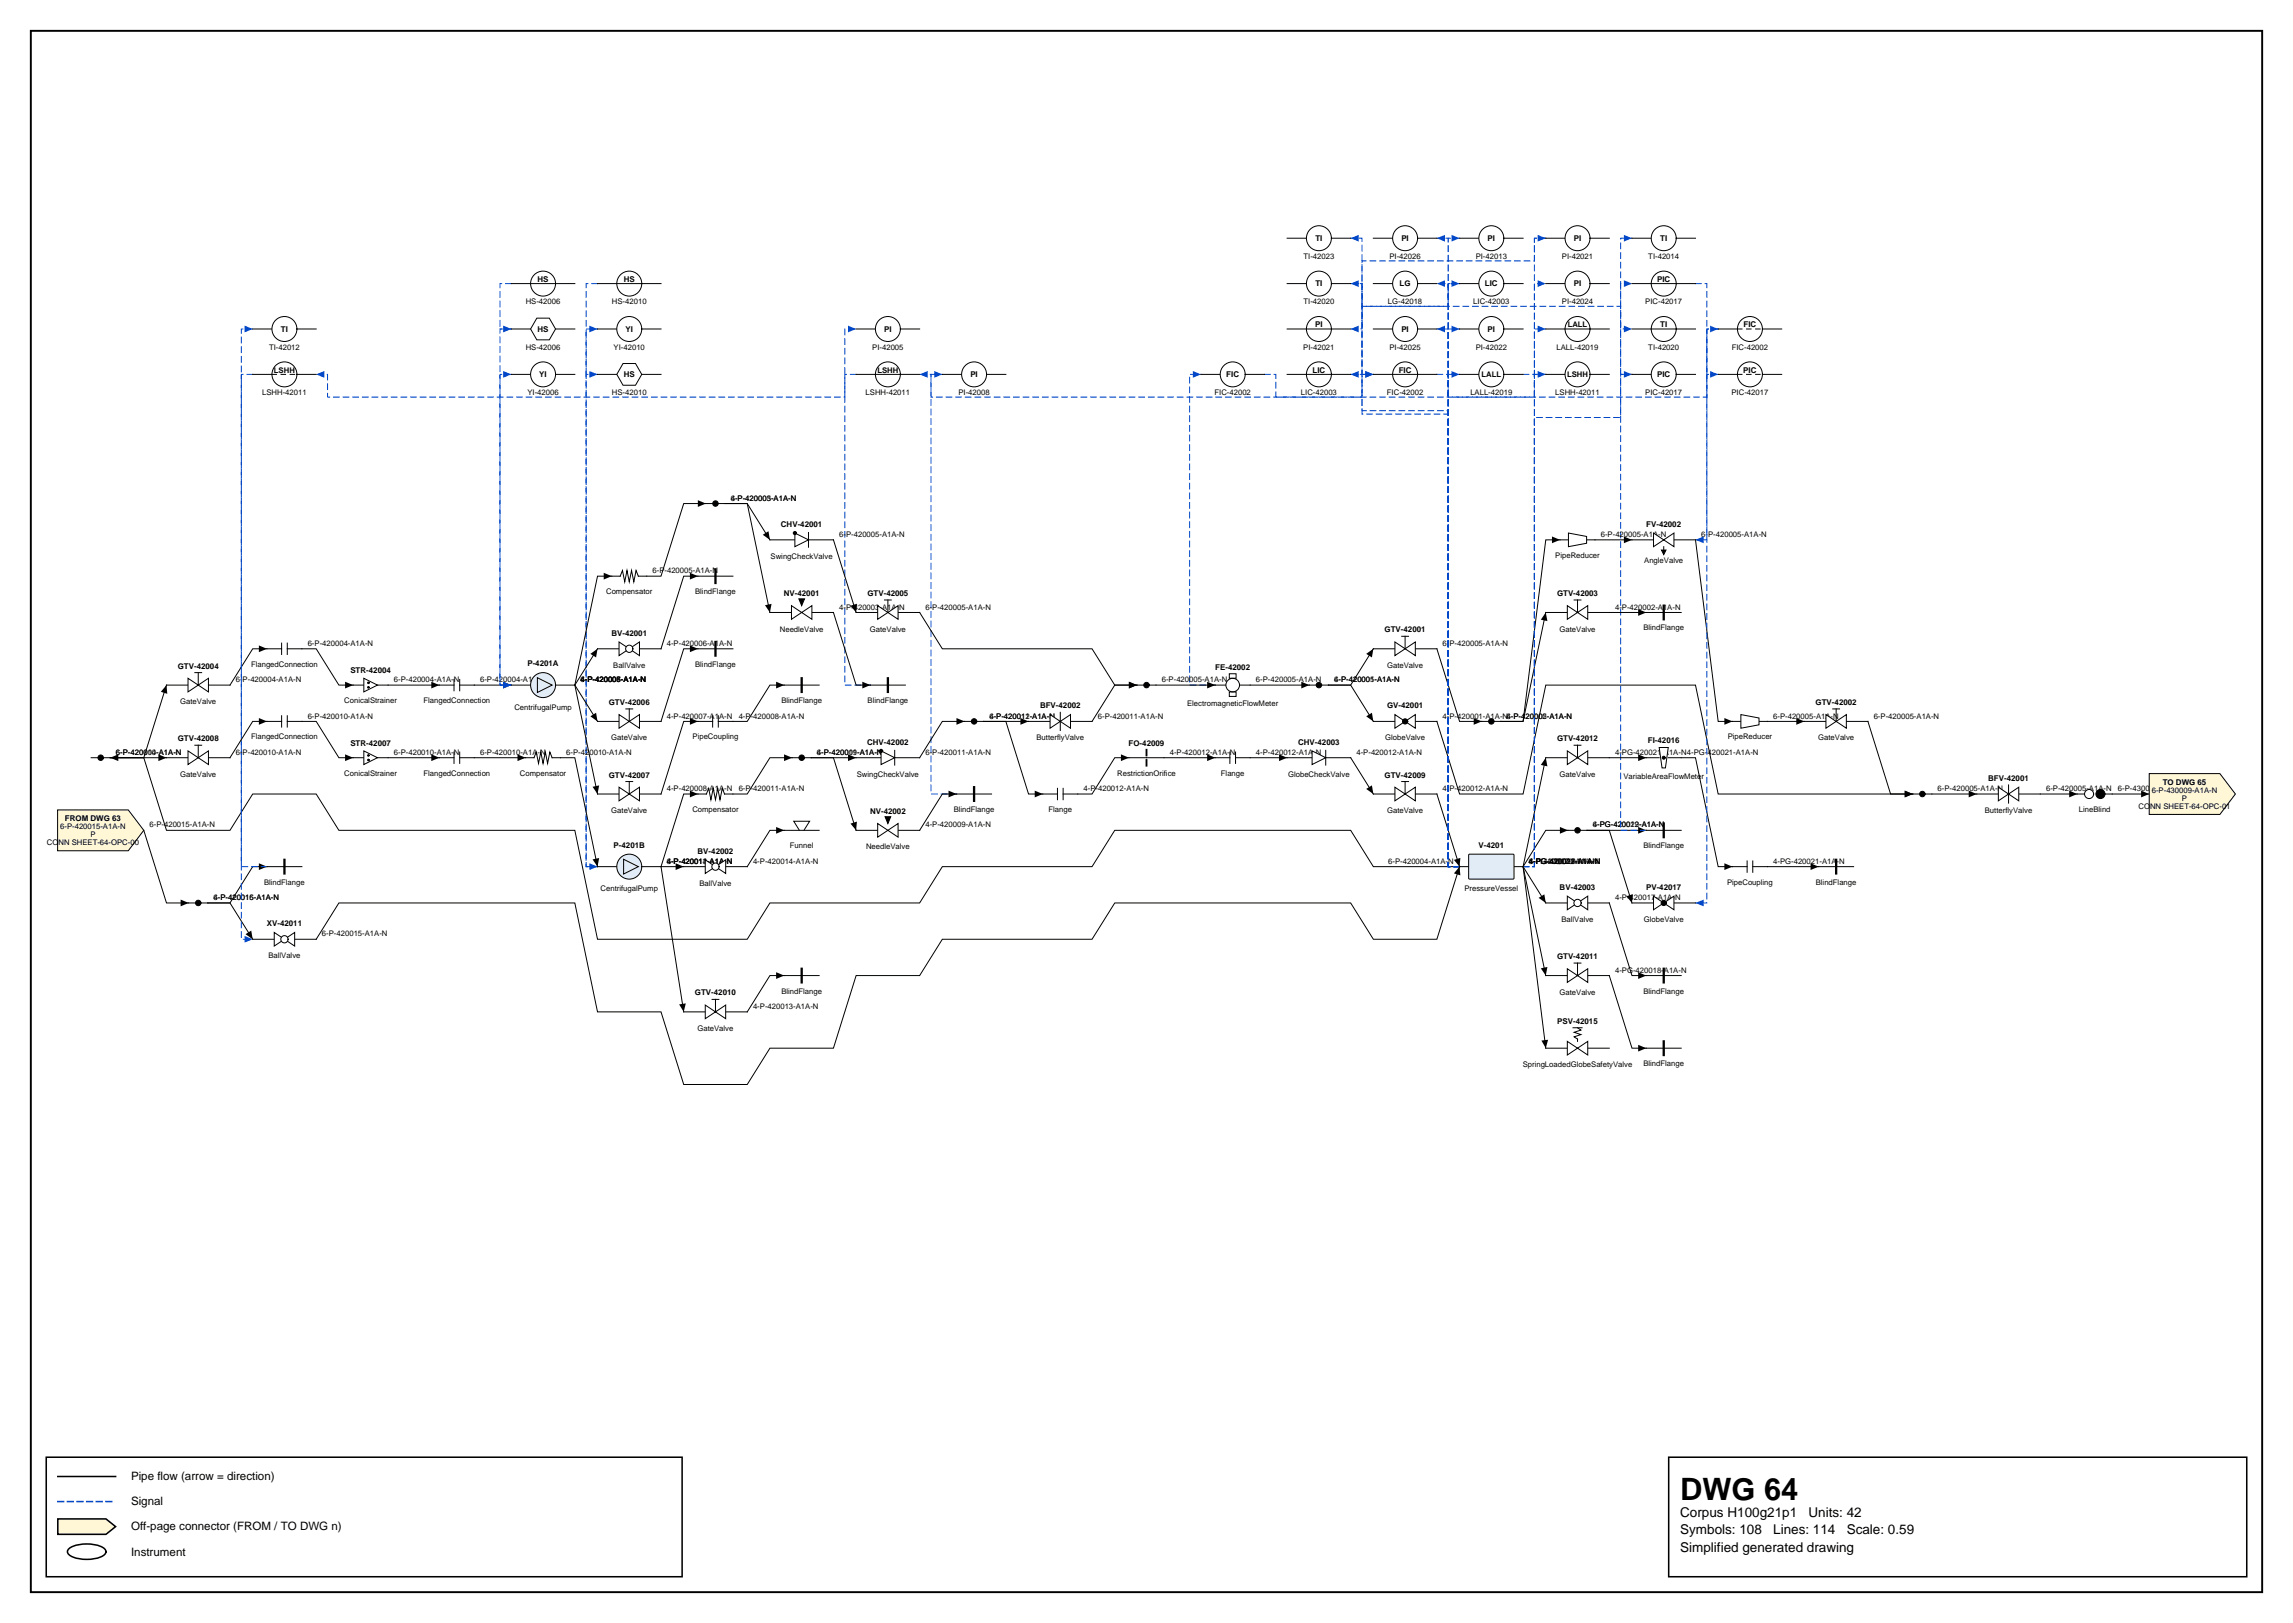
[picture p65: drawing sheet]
<svg xmlns="http://www.w3.org/2000/svg" width="420mm" height="297mm" viewBox="0 0 420 297" stroke-linecap="round" stroke-linejoin="round" font-family="sans-serif">
<defs><g id="words">
<text font-size="5.6" x="307.6" y="274.5">DWG 64</text>
<g font-size="2.5">
<text x="307.6" y="277.6">Corpus H100g21p1</text>
<text x="307.6" y="280.8">Symbols: 108</text>
<text x="324.6" y="280.8">Lines: 114</text>
<text x="331.1" y="277.6">Units: 42</text>
<text x="338.1" y="280.8">Scale: 0.59</text>
<text x="307.6" y="284">Simplified generated drawing</text>
</g>
<g font-size="2.1">
<text x="24" y="270.9">Pipe flow (arrow = direction)</text>
<text x="24" y="275.5">Signal</text>
<text x="24" y="280.1">Off-page connector (FROM / TO DWG n)</text>
<text x="24" y="284.7">Instrument</text>
</g>
<g font-size="1.5">
<text x="240.8" y="44.1">TI</text>
<text x="256.6" y="44.1">PI</text>
<text x="272.3" y="44.1">PI</text>
<text x="288.1" y="44.1">PI</text>
<text x="304" y="44.1">TI</text>
<text x="98.4" y="51.6">HS</text>
<text x="114.2" y="51.6">HS</text>
<text x="240.8" y="52.4">TI</text>
<text x="256.2" y="52.4">LG</text>
<text x="271.9" y="52.4">LIC</text>
<text x="288.1" y="52.4">PI</text>
<text x="303.4" y="51.6">PIC</text>
<text x="240.8" y="59.9">PI</text>
<text x="304" y="59.9">TI</text>
<text x="319.2" y="59.9">FIC</text>
<text x="51.4" y="60.7">TI</text>
<text x="98.4" y="60.7">HS</text>
<text x="114.5" y="60.7">YI</text>
<text x="161.9" y="60.7">PI</text>
<text x="256.6" y="60.7">PI</text>
<text x="272.3" y="60.7">PI</text>
<text x="98.7" y="69">YI</text>
<text x="114.2" y="69">HS</text>
<text x="177.7" y="69">PI</text>
<text x="224.5" y="69">FIC</text>
<text x="240.3" y="68.2">LIC</text>
<text x="256.1" y="68.2">FIC</text>
<text x="303.4" y="69">PIC</text>
<text x="319.2" y="68.2">PIC</text>
<text x="143" y="96.4">CHV-42001</text>
<text x="301.4" y="96.4">FV-42002</text>
<text x="143.5" y="109.1">NV-42001</text>
<text x="158.8" y="109.1">GTV-42005</text>
<text x="285.1" y="109.1">GTV-42003</text>
<text x="111.9" y="116.3">BV-42001</text>
<text x="253.5" y="115.7">GTV-42001</text>
<text x="32.5" y="122.4">GTV-42004</text>
<text x="64.1" y="123.2">STR-42004</text>
<text x="96.6" y="121.9">P-4201A</text>
<text x="222.5" y="122.6">FE-42002</text>
<text x="111.4" y="129">GTV-42006</text>
<text x="190.4" y="129.6">BFV-42002</text>
<text x="253.9" y="129.6">GV-42001</text>
<text x="332.4" y="129">GTV-42002</text>
<text x="32.5" y="135.7">GTV-42008</text>
<text x="64.1" y="136.5">STR-42007</text>
<text x="158.8" y="136.3">CHV-42002</text>
<text x="206.6" y="136.5">FO-42009</text>
<text x="237.7" y="136.3">CHV-42003</text>
<text x="285.1" y="135.7">GTV-42012</text>
<text x="301.7" y="136.1">FI-42016</text>
<text x="111.4" y="142.3">GTV-42007</text>
<text x="253.5" y="142.3">GTV-42009</text>
<text x="364" y="142.9">BFV-42001</text>
<text x="396" y="143.6">TO DWG 65</text>
<text x="159.3" y="148.9">NV-42002</text>
<text x="11.9" y="150.2">FROM DWG 63</text>
<text x="112.3" y="155.2">P-4201B</text>
<text x="270.7" y="155.2">V-4201</text>
<text x="127.7" y="156.2">BV-42002</text>
<text x="285.5" y="162.9">BV-42003</text>
<text x="301.4" y="162.9">PV-42017</text>
<text x="48.8" y="169.5">XV-42011</text>
<text x="285.1" y="175.5">GTV-42011</text>
<text x="127.2" y="182.2">GTV-42010</text>
<text x="285.1" y="187.4">PSV-42015</text>
</g>
<g font-size="1.4">
<text x="238.6" y="47.4">TI-42023</text>
<text x="254.4" y="47.4">PI-42026</text>
<text x="270.2" y="47.4">PI-42013</text>
<text x="286" y="47.4">PI-42021</text>
<text x="301.8" y="47.4">TI-42014</text>
<text x="96.2" y="55.7">HS-42006</text>
<text x="112" y="55.7">HS-42010</text>
<text x="238.6" y="55.7">TI-42020</text>
<text x="254.1" y="55.7">LG-42018</text>
<text x="269.7" y="55.7">LIC-42003</text>
<text x="286" y="55.7">PI-42024</text>
<text x="287" y="59.9">LALL</text>
<text x="301.2" y="55.7">PIC-42017</text>
<text x="49.3" y="64">TI-42012</text>
<text x="96.2" y="64">HS-42006</text>
<text x="112.3" y="64">YI-42010</text>
<text x="159.7" y="64">PI-42005</text>
<text x="238.6" y="64">PI-42021</text>
<text x="254.4" y="64">PI-42025</text>
<text x="270.2" y="64">PI-42022</text>
<text x="285" y="64">LALL-42019</text>
<text x="301.8" y="64">TI-42020</text>
<text x="317" y="64">FIC-42002</text>
<text x="50.2" y="68.2">LSHH</text>
<text x="160.6" y="68.2">LSHH</text>
<text x="271.2" y="69">LALL</text>
<text x="286.9" y="69">LSHH</text>
<text x="48" y="72.3">LSHH-42011</text>
<text x="96.6" y="72.3">YI-42006</text>
<text x="112" y="72.3">HS-42010</text>
<text x="158.5" y="72.3">LSHH-42011</text>
<text x="175.5" y="72.3">PI-42008</text>
<text x="222.4" y="72.3">FIC-42002</text>
<text x="238.2" y="72.3">LIC-42003</text>
<text x="253.9" y="72.3">FIC-42002</text>
<text x="269.2" y="72.3">LALL-42019</text>
<text x="284.7" y="72.3">LSHH-42011</text>
<text x="301.2" y="72.3">PIC-42017</text>
<text x="317" y="72.3">PIC-42017</text>
<text x="133.8" y="91.6">4-P-420003-A1A-N</text>
<text x="133.8" y="91.6">6-P-420005-A1A-N</text>
<text x="153.6" y="98.3">6-P-420005-A1A-N</text>
<text x="293.1" y="98.3">6-P-420005-A1A-N</text>
<text x="311.5" y="98.3">6-P-420005-A1A-N</text>
<text x="119.5" y="104.9">6-P-420005-A1A-N</text>
<text x="141.1" y="102.3">SwingCheckValve</text>
<text x="284.7" y="102.1">PipeReducer</text>
<text x="301" y="103.1">AngleValve</text>
<text x="111" y="108.7">Compensator</text>
<text x="127.3" y="108.7">BlindFlange</text>
<text x="153.6" y="111.6">4-P-420003-A1A-N</text>
<text x="169.4" y="111.6">6-P-420005-A1A-N</text>
<text x="295.7" y="111.6">4-P-420002-A1A-N</text>
<text x="56.3" y="118.2">6-P-420004-A1A-N</text>
<text x="122.1" y="118.2">4-P-420006-A1A-N</text>
<text x="142.8" y="115.6">NeedleValve</text>
<text x="159.3" y="115.6">GateValve</text>
<text x="264.1" y="118.2">6-P-420005-A1A-N</text>
<text x="285.5" y="115.6">GateValve</text>
<text x="300.9" y="115.4">BlindFlange</text>
<text x="43.2" y="124.9">6-P-420004-A1A-N</text>
<text x="46" y="122">FlangedConnection</text>
<text x="72.1" y="124.9">6-P-420004-A1A-N</text>
<text x="87.9" y="124.9">6-P-420004-A1A-N</text>
<text x="106.3" y="124.9">4-P-420006-A1A-N</text>
<text x="106.3" y="124.9">4-P-420007-A1A-N</text>
<text x="106.3" y="124.9">4-P-420008-A1A-N</text>
<text x="106.3" y="124.9">6-P-420005-A1A-N</text>
<text x="112.3" y="122.2">BallValve</text>
<text x="127.3" y="122">BlindFlange</text>
<text x="212.7" y="124.9">6-P-420005-A1A-N</text>
<text x="229.9" y="124.9">6-P-420005-A1A-N</text>
<text x="244.3" y="124.9">4-P-420001-A1A-N</text>
<text x="244.3" y="124.9">6-P-420005-A1A-N</text>
<text x="254" y="122.2">GateValve</text>
<text x="33" y="128.9">GateValve</text>
<text x="56.3" y="131.5">6-P-420010-A1A-N</text>
<text x="63" y="128.7">ConicalStrainer</text>
<text x="77.5" y="128.7">FlangedConnection</text>
<text x="94.2" y="129.9">CentrifugalPump</text>
<text x="122.1" y="131.5">4-P-420007-A1A-N</text>
<text x="135.2" y="131.5">4-P-420008-A1A-N</text>
<text x="143" y="128.7">BlindFlange</text>
<text x="158.8" y="128.7">BlindFlange</text>
<text x="181.1" y="131.5">4-P-420012-A1A-N</text>
<text x="181.1" y="131.5">6-P-420011-A1A-N</text>
<text x="201" y="131.5">6-P-420011-A1A-N</text>
<text x="217.3" y="129.3">ElectromagneticFlowMeter</text>
<text x="264.1" y="131.5">4-P-420001-A1A-N6-P-420005-A1A-N</text>
<text x="275.8" y="131.5">4-P-420002-A1A-N</text>
<text x="324.6" y="131.5">6-P-420005-A1A-N</text>
<text x="343" y="131.5">6-P-420005-A1A-N</text>
<text x="46" y="135.3">FlangedConnection</text>
<text x="111.9" y="135.5">GateValve</text>
<text x="126.8" y="135.3">PipeCoupling</text>
<text x="189.8" y="135.5">ButterflyValve</text>
<text x="253.6" y="135.5">GlobeValve</text>
<text x="316.3" y="135.3">PipeReducer</text>
<text x="332.9" y="135.5">GateValve</text>
<text x="21.2" y="138.1">6-P-420004-A1A-N</text>
<text x="21.2" y="138.1">6-P-420010-A1A-N</text>
<text x="33" y="142.2">GateValve</text>
<text x="43.2" y="138.1">6-P-420010-A1A-N</text>
<text x="63" y="142">ConicalStrainer</text>
<text x="72.1" y="138.1">6-P-420010-A1A-N</text>
<text x="77.5" y="142">FlangedConnection</text>
<text x="87.9" y="138.1">6-P-420010-A1A-N</text>
<text x="95.2" y="142">Compensator</text>
<text x="103.7" y="138.1">6-P-420010-A1A-N</text>
<text x="149.6" y="138.1">4-P-420009-A1A-N</text>
<text x="149.6" y="138.1">6-P-420011-A1A-N</text>
<text x="156.9" y="142.2">SwingCheckValve</text>
<text x="169.4" y="138.1">6-P-420011-A1A-N</text>
<text x="204.5" y="142">RestrictionOrifice</text>
<text x="214.2" y="138.1">4-P-420012-A1A-N</text>
<text x="223.5" y="142">Flange</text>
<text x="229.9" y="138.1">4-P-420012-A1A-N</text>
<text x="235.8" y="142.2">GlobeCheckValve</text>
<text x="248.3" y="138.1">4-P-420012-A1A-N</text>
<text x="285.5" y="142.2">GateValve</text>
<text x="295.7" y="138.1">4-PG-420021-A1A-N4-PG-420021-A1A-N</text>
<text x="297.2" y="142.6">VariableAreaFlowMeter</text>
<text x="111.9" y="148.8">GateValve</text>
<text x="122.1" y="144.8">4-P-420008-A1A-N</text>
<text x="126.8" y="148.6">Compensator</text>
<text x="135.2" y="144.8">6-P-420011-A1A-N</text>
<text x="174.6" y="148.6">BlindFlange</text>
<text x="192" y="148.6">Flange</text>
<text x="198.4" y="144.8">4-P-420012-A1A-N</text>
<text x="254" y="148.8">GateValve</text>
<text x="264.1" y="144.8">4-P-420012-A1A-N</text>
<text x="354.7" y="144.8">6-P-420005-A1A-N</text>
<text x="363.4" y="148.8">ButterflyValve</text>
<text x="374.6" y="144.8">6-P-420005-A1A-N</text>
<text x="380.6" y="148.6">LineBlind</text>
<text x="387.8" y="144.8">6-P-430009-A1A-N</text>
<text x="391.5" y="148.1">CONN SHEET-64-OPC-01</text>
<text x="394" y="145.1">6-P-430009-A1A-N</text>
<text x="399.5" y="146.6">P</text>
<text x="8.6" y="154.7">CONN SHEET-64-OPC-00</text>
<text x="11" y="151.7">6-P-420015-A1A-N</text>
<text x="16.5" y="153.2">P</text>
<text x="27.4" y="151.4">6-P-420015-A1A-N</text>
<text x="144.6" y="155.3">Funnel</text>
<text x="158.6" y="155.5">NeedleValve</text>
<text x="169.4" y="151.4">4-P-420009-A1A-N</text>
<text x="291.6" y="151.4">4-PG-420019-A1A-N</text>
<text x="291.6" y="151.4">6-PG-420022-A1A-N</text>
<text x="300.9" y="155.3">BlindFlange</text>
<text x="48.4" y="161.9">BlindFlange</text>
<text x="122.1" y="158.1">6-P-420011-A1A-N</text>
<text x="122.1" y="158.1">4-P-420014-A1A-N</text>
<text x="122.1" y="158.1">4-P-420013-A1A-N</text>
<text x="137.9" y="158.1">4-P-420014-A1A-N</text>
<text x="254.2" y="158.1">6-P-420004-A1A-N</text>
<text x="279.9" y="158.1">6-PG-420022-A1A-N</text>
<text x="279.9" y="158.1">4-PG-420021-A1A-N</text>
<text x="279.9" y="158.1">4-P-420017-A1A-N</text>
<text x="279.9" y="158.1">4-PG-420018-A1A-N</text>
<text x="279.9" y="158.1">4-FL-420020-A1A-N</text>
<text x="316.2" y="161.9">PipeCoupling</text>
<text x="324.6" y="158.1">4-PG-420021-A1A-N</text>
<text x="332.4" y="161.9">BlindFlange</text>
<text x="39.1" y="164.7">4-P-420016-A1A-N</text>
<text x="39.1" y="164.7">6-P-420015-A1A-N</text>
<text x="110" y="163.1">CentrifugalPump</text>
<text x="128" y="162.1">BallValve</text>
<text x="268.1" y="163.1">PressureVessel</text>
<text x="295.7" y="164.7">4-P-420017-A1A-N</text>
<text x="58.9" y="171.4">6-P-420015-A1A-N</text>
<text x="285.9" y="168.7">BallValve</text>
<text x="301" y="168.7">GlobeValve</text>
<text x="49.1" y="175.4">BallValve</text>
<text x="295.7" y="178">4-PG-420018-A1A-N</text>
<text x="137.9" y="184.7">4-P-420013-A1A-N</text>
<text x="143" y="181.8">BlindFlange</text>
<text x="285.5" y="182">GateValve</text>
<text x="300.9" y="181.8">BlindFlange</text>
<text x="127.7" y="188.7">GateValve</text>
<text x="278.8" y="195.3">SpringLoadedGlobeSafetyValve</text>
<text x="300.9" y="195.1">BlindFlange</text>
</g>
</g></defs>
<path d="M5.6 5.6h408.6v285.8h-408.6z" fill="none" stroke="#000" stroke-width=".35"/>
<path d="M8.5 266.7h116.4v21.9h-116.4zM10.6 270.2h10.6M305.5 266.7h105.8v21.9h-105.8z" fill="none" stroke="#000" stroke-width=".28"/>
<path d="M10.6 274.8h10.6" fill="none" stroke="#0046c8" stroke-width=".28" stroke-dasharray="1.1 .7"/>
<path d="M10.6 278h8.8l1.8 1.4-1.8 1.4h-8.8z" fill="#fff7d6" stroke="#000" stroke-width=".28"/>
<path d="M12.7 283.4a6.7 6.7 0 0 1 6.3 0 .72 .72 0 0 1 0 1.2 6.7 6.7 0 0 1-6.3 0 .72 .72 0 0 1 0-1.2z" fill="none" stroke="#000" stroke-width=".28"/>
<path d="M30.5 125.4l-4.2 13.3h-6.1h10.3" fill="none" stroke="#000" stroke-width=".18"/>
<path d="M30.5 125.4l.1 1.6-1.2-.4zM29 138.1l1.5 .6-1.5 .6z" fill="#000"/>
<path d="M278.8 68.5h2.1v-8.3h2.1" fill="none" stroke="#0046c8" stroke-width=".18" stroke-dasharray="1.1 .7"/>
<path d="M281.5 59.6l1.5 .6-1.5 .6z" fill="#0046c8"/>
<path d="M310.4 51.9h2.1v16.6h2.1" fill="none" stroke="#0046c8" stroke-width=".18" stroke-dasharray="1.1 .7"/>
<path d="M313.1 67.9l1.5 .6-1.5 .6z" fill="#0046c8"/>
<path d="M156.7 68.5h-2v4.2h-94.7v-4.2h-2.1" fill="none" stroke="#0046c8" stroke-width=".18" stroke-dasharray="1.1 .7"/>
<path d="M57.9 68.5l1.5-.6v1.2z" fill="#0046c8"/>
<path d="M109.4 158.6h-2.1v-98.4h2.1" fill="none" stroke="#0046c8" stroke-width=".18" stroke-dasharray="1.1 .7"/>
<path d="M107.9 59.6l1.5 .6-1.5 .6z" fill="#0046c8"/>
<path d="M121 158.6h4.2M121 158.6l4.2 26.6M127.8 145.3h-2.6l-4.2 13.3" fill="none" stroke="#000" stroke-width=".18"/>
<path d="M123.7 158l1.5 .6-1.5 .6zM126.3 144.7l1.5 .6-1.5 .6zM124.3 183.8l1.3-.2-.4 1.6z" fill="#000"/>
<path d="M109.4 68.5h-2.1v90.1h2.1" fill="none" stroke="#0046c8" stroke-width=".18" stroke-dasharray="1.1 .7"/>
<path d="M107.9 158l1.5 .6-1.5 .6z" fill="#0046c8"/>
<path d="M285.6 98.8h-2.6l-4.2 33.2h-4h4l4.2-19.9M55.3 118.7h2.6l4.1 6.7h2.7M127.8 105.4h-2.6l-4.2 13.3M307.8 138.7h2.6l4.2 19.9h2.6M301.4 152h-10.8h4l4.2 13.3" fill="none" stroke="#000" stroke-width=".18"/>
<path d="M284.1 98.2l1.5 .6-1.5 .6zM126.3 104.8l1.5 .6-1.5 .7zM283 112.1l.3 1.6-1.2-.3zM63.2 124.8l1.5 .6-1.5 .6zM299.9 151.3l1.5 .7-1.5 .6zM315.7 158l1.5 .6-1.5 .6zM297.8 164l1.1-.3-.1 1.6z" fill="#000"/>
<path d="M267.2 51.9h-2.1v4.2h-15.7v12.4h-2.1" fill="none" stroke="#0046c8" stroke-width=".18" stroke-dasharray="1.1 .7"/>
<path d="M247.3 68.5l1.5-.6v1.2z" fill="#0046c8"/>
<path d="M109.4 118.7l-4.2 6.7 4.2 6.6M127.8 118.7h-2.6l-4.2 13.3M71.1 138.7h9.3M86.8 125.4h6.8M145 138.7h-4l-4.2 6.6h-2.6M228.9 138.7h6.8" fill="none" stroke="#000" stroke-width=".18"/>
<path d="M108.1 119.7l1.3-1-.3 1.6zM126.3 118.1l1.5 .6-1.5 .7zM79 138.1l1.4 .6-1.4 .6zM92.1 124.8l1.5 .6-1.5 .6zM108.1 131.1l1-.7 .3 1.6zM143.5 138.1l1.5 .6-1.5 .6zM234.2 138.1l1.5 .6-1.5 .6z" fill="#000"/>
<path d="M93.6 125.4h-2.1v-56.9h2.1" fill="none" stroke="#0046c8" stroke-width=".18" stroke-dasharray="1.1 .7"/>
<path d="M92.1 67.9l1.5 .6-1.5 .6z" fill="#0046c8"/>
<path d="M112 105.4h-2.6l-4.2 20 4.2 19.9M263.1 145.3l4.1 13.3" fill="none" stroke="#000" stroke-width=".18"/>
<path d="M110.5 104.8l1.5 .6-1.5 .7zM108.5 144l1.2-.3-.3 1.6zM266.2 157.4l1.2-.4-.2 1.6z" fill="#000"/>
<path d="M301.4 152h-4.7v-108.4h2.1" fill="none" stroke="#0046c8" stroke-width=".18" stroke-dasharray="1.1 .7"/>
<path d="M297.3 43l1.5 .6-1.5 .6z" fill="#0046c8"/>
<path d="M188.3 132h-8.2h4.1l4.1 13.3h2.6M213.1 138.7h9.4M342 132l4.1 13.3h4.1" fill="none" stroke="#000" stroke-width=".18"/>
<path d="M186.8 131.4l1.5 .6-1.5 .6zM221 138.1l1.5 .6-1.5 .6zM189.4 144.7l1.5 .6-1.5 .6zM348.7 144.7l1.5 .6-1.5 .6z" fill="#000"/>
<path d="M263.1 68.5h2v4.2h47.4v-12.5h2.1" fill="none" stroke="#0046c8" stroke-width=".18" stroke-dasharray="1.1 .7"/>
<path d="M313.1 59.6l1.5 .6-1.5 .6z" fill="#0046c8"/>
<path d="M292 98.8h6.8" fill="none" stroke="#000" stroke-width=".18"/>
<path d="M297.3 98.2l1.5 .6-1.5 .6z" fill="#000"/>
<path d="M283 68.5h-2.1v4.2h-110.5v-4.2h-2" fill="none" stroke="#0046c8" stroke-width=".18" stroke-dasharray="1.1 .7"/>
<path d="M168.4 68.5l1.5-.6v1.2z" fill="#0046c8"/>
<path d="M141 98.8l-4.2-6.6h-4.1h4.1l4.2 19.9M294.6 112.1h6.8M156.7 138.7h-8.2h4.1l4.1 13.3M206.7 138.7h-2.6l-4.2 6.6h-2.6" fill="none" stroke="#000" stroke-width=".18"/>
<path d="M139.6 97.9l1.1-.7 .3 1.6zM140.1 110.8l1.2-.3-.3 1.6zM299.9 111.5l1.5 .6-1.5 .6zM155.3 138.1l1.4 .6-1.4 .6zM205.2 138.1l1.5 .6-1.5 .6zM155.7 150.7l1.2-.3-.2 1.6z" fill="#000"/>
<path d="M231.5 68.5h2.1v4.2h15.8v-4.2h2" fill="none" stroke="#0046c8" stroke-width=".18" stroke-dasharray="1.1 .7"/>
<path d="M250 67.9l1.4 .6-1.4 .6z" fill="#0046c8"/>
<path d="M222.5 125.4h-4.7v-56.9h2.1" fill="none" stroke="#0046c8" stroke-width=".18" stroke-dasharray="1.1 .7"/>
<path d="M218.4 67.9l1.5 .6-1.5 .6z" fill="#0046c8"/>
<path d="M228.9 125.4h10.8" fill="none" stroke="#000" stroke-width=".18"/>
<path d="M238.2 124.8l1.5 .6-1.5 .6z" fill="#000"/>
<path d="M175.1 145.3h-4.7v-76.8h2.1" fill="none" stroke="#0046c8" stroke-width=".18" stroke-dasharray="1.1 .7"/>
<path d="M171 67.9l1.5 .6-1.5 .6z" fill="#0046c8"/>
<path d="M168.4 112.1l4.1 6.6h27.4l4.2 6.7h4.1M102.6 138.7h2.6l4.2 19.9M263.1 132l4.1 13.3h11.6l4.2-19.9h27.4l4.2 19.9h35.6M48.9 158.6h-2.6l-4.2 6.7h-4.1h4.1l4.2 6.6" fill="none" stroke="#000" stroke-width=".18"/>
<path d="M206.7 124.8l1.5 .6-1.5 .6zM47.4 158l1.5 .6-1.5 .6zM108.5 157.3l1.2-.3-.3 1.6zM348.7 144.7l1.5 .6-1.5 .6zM45 171l1-.7 .3 1.6z" fill="#000"/>
<path d="M283 43.6h-2.1v4.2h-31.5v12.4h-2.1" fill="none" stroke="#0046c8" stroke-width=".18" stroke-dasharray="1.1 .7"/>
<path d="M247.3 60.2l1.5-.6v1.2z" fill="#0046c8"/>
<path d="M294.6 138.7h6.8" fill="none" stroke="#000" stroke-width=".18"/>
<path d="M299.9 138.1l1.5 .6-1.5 .6z" fill="#000"/>
<path d="M46.3 68.5h-2.1v103.4h2.1" fill="none" stroke="#0046c8" stroke-width=".18" stroke-dasharray="1.1 .7"/>
<path d="M44.8 171.3l1.5 .6-1.5 .6z" fill="#0046c8"/>
<path d="M55.3 132h2.6l4.1 6.7h2.7M294.6 165.3l4.2 13.2h2.6" fill="none" stroke="#000" stroke-width=".18"/>
<path d="M63.2 138.1l1.5 .6-1.5 .6zM299.9 177.9l1.5 .6-1.5 .7z" fill="#000"/>
<path d="M247.3 68.5h4.1" fill="none" stroke="#0046c8" stroke-width=".18" stroke-dasharray="1.1 .7"/>
<path d="M250 67.9l1.4 .6-1.4 .6z" fill="#0046c8"/>
<path d="M323.6 158.6h9.4" fill="none" stroke="#000" stroke-width=".18"/>
<path d="M331.5 158l1.5 .6-1.5 .6z" fill="#000"/>
<path d="M109.4 51.9h-2.1v16.6h2.1" fill="none" stroke="#0046c8" stroke-width=".18" stroke-dasharray="1.1 .7"/>
<path d="M107.9 67.9l1.5 .6-1.5 .6z" fill="#0046c8"/>
<path d="M143.6 125.4h-2.6l-4.2 6.6h-2.6M247.3 138.7l4.1 6.6M26.3 152l4.2 13.3h4.1M143.6 152h-2.6l-4.2 6.6M373.5 145.3h6.8" fill="none" stroke="#000" stroke-width=".18"/>
<path d="M142.1 124.8l1.5 .6-1.5 .6zM142.1 151.3l1.5 .7-1.5 .6zM250.1 144.4l1.1-.7 .2 1.6zM378.8 144.7l1.5 .6-1.5 .6zM33.1 164.6l1.5 .7-1.5 .6z" fill="#000"/>
<path d="M247.3 51.9h2.1v4.2h47.3v4.1h2.1" fill="none" stroke="#0046c8" stroke-width=".18" stroke-dasharray="1.1 .7"/>
<path d="M297.3 59.6l1.5 .6-1.5 .6z" fill="#0046c8"/>
<path d="M310.4 98.8l4.2 33.2h2.6M127.8 132h-2.6l-4.2 13.3" fill="none" stroke="#000" stroke-width=".18"/>
<path d="M126.3 131.4l1.5 .6-1.5 .6zM315.7 131.4l1.5 .6-1.5 .6z" fill="#000"/>
<path d="M93.6 60.2h-2.1v65.2h2.1" fill="none" stroke="#0046c8" stroke-width=".18" stroke-dasharray="1.1 .7"/>
<path d="M92.1 124.8l1.5 .6-1.5 .6z" fill="#0046c8"/>
<path d="M159.4 125.4h-4.7v-65.2h2" fill="none" stroke="#0046c8" stroke-width=".18" stroke-dasharray="1.1 .7"/>
<path d="M155.3 59.6l1.4 .6-1.4 .6z" fill="#0046c8"/>
<path d="M129.2 92.2h-4l-4.2 13.2h-2.6M152.6 112.1l4.1 13.3h2.7M251.4 118.7l-4.1 6.7h-4.1h4.1l4.1 6.6M263.1 118.7l4.1 13.3h4.1M71.1 125.4h9.3M86.8 138.7h9.4M208.2 125.4h-4.1l-4.2 6.6M353.7 145.3h8.2M294.6 178.5l4.2 13.3h2.6" fill="none" stroke="#000" stroke-width=".18"/>
<path d="M127.8 91.5l1.4 .7-1.4 .6zM250.1 119.7l1.3-1-.2 1.6zM79 124.8l1.4 .6-1.4 .6zM94.7 138.1l1.5 .6-1.5 .6zM157.9 124.8l1.5 .6-1.5 .6zM206.7 124.8l1.5 .6-1.5 .6zM250.1 131.1l1.1-.7 .2 1.6zM269.8 131.4l1.5 .6-1.5 .6zM360.4 144.7l1.5 .6-1.5 .6zM299.9 191.2l1.5 .6-1.5 .7z" fill="#000"/>
<path d="M314.6 68.5h-2.1v96.8h-2.1" fill="none" stroke="#0046c8" stroke-width=".18" stroke-dasharray="1.1 .7"/>
<path d="M310.4 165.3l1.5-.7v1.3z" fill="#0046c8"/>
<path d="M314.6 60.2h-2.1v38.6h-2.1" fill="none" stroke="#0046c8" stroke-width=".18" stroke-dasharray="1.1 .7"/>
<path d="M310.4 98.8l1.5-.6v1.2z" fill="#0046c8"/>
<path d="M20.2 138.7h6.1l4.2 13.3h11.6l4.2-6.7h11.6l4.1 6.7h43.2l4.2 19.9h27.4l4.2-6.6h27.4l4.1-6.7h27.4l4.2-6.6h43.2l4.1 6.6h15.8" fill="none" stroke="#000" stroke-width=".18"/>
<path d="M20.2 138.7l1.5-.6v1.2z" fill="#000"/>
<path d="M267.2 158.6h-2.1v-90.1h2.1" fill="none" stroke="#0046c8" stroke-width=".18" stroke-dasharray="1.1 .7"/>
<path d="M265.7 67.9l1.5 .6-1.5 .6z" fill="#0046c8"/>
<path d="M267.2 158.6h-2.1v-98.4h2.1" fill="none" stroke="#0046c8" stroke-width=".18" stroke-dasharray="1.1 .7"/>
<path d="M265.7 59.6l1.5 .6-1.5 .6z" fill="#0046c8"/>
<path d="M287.1 152h-4.1l-4.2 6.6" fill="none" stroke="#000" stroke-width=".18"/>
<path d="M285.6 151.3l1.5 .7-1.5 .6z" fill="#000"/>
<path d="M267.2 158.6h-2.1v-106.7h2.1" fill="none" stroke="#0046c8" stroke-width=".18" stroke-dasharray="1.1 .7"/>
<path d="M265.7 51.3l1.5 .6-1.5 .6z" fill="#0046c8"/>
<path d="M267.2 158.6h-2.1v-115h2.1" fill="none" stroke="#0046c8" stroke-width=".18" stroke-dasharray="1.1 .7"/>
<path d="M265.7 43l1.5 .6-1.5 .6z" fill="#0046c8"/>
<path d="M267.2 158.6h-2.1v-98.4h-2" fill="none" stroke="#0046c8" stroke-width=".18" stroke-dasharray="1.1 .7"/>
<path d="M263.1 60.2l1.4-.6v1.2z" fill="#0046c8"/>
<path d="M267.2 158.6h-2.1v-106.7h-2" fill="none" stroke="#0046c8" stroke-width=".18" stroke-dasharray="1.1 .7"/>
<path d="M263.1 51.9l1.4-.6v1.2z" fill="#0046c8"/>
<path d="M267.2 158.6h-2.1v-115h-2" fill="none" stroke="#0046c8" stroke-width=".18" stroke-dasharray="1.1 .7"/>
<path d="M263.1 43.6l1.4-.6v1.2z" fill="#0046c8"/>
<path d="M278.8 158.6h2.1v-90.1h2.1" fill="none" stroke="#0046c8" stroke-width=".18" stroke-dasharray="1.1 .7"/>
<path d="M281.5 67.9l1.5 .6-1.5 .6z" fill="#0046c8"/>
<path d="M278.8 158.6h2.1v-106.7h2.1" fill="none" stroke="#0046c8" stroke-width=".18" stroke-dasharray="1.1 .7"/>
<path d="M281.5 51.3l1.5 .6-1.5 .6z" fill="#0046c8"/>
<path d="M278.8 158.6h2.1v-115h2.1" fill="none" stroke="#0046c8" stroke-width=".18" stroke-dasharray="1.1 .7"/>
<path d="M281.5 43l1.5 .6-1.5 .6z" fill="#0046c8"/>
<path d="M283 138.7l-4.2 19.9 4.2 6.7" fill="none" stroke="#000" stroke-width=".18"/>
<path d="M283 138.7l.3 1.6-1.2-.3zM281.7 164.3l1-.6 .3 1.6z" fill="#000"/>
<path d="M267.2 158.6h-2.1v-83.4h-15.7v-23.3h-2.1" fill="none" stroke="#0046c8" stroke-width=".18" stroke-dasharray="1.1 .7"/>
<path d="M247.3 51.9l1.5-.6v1.2z" fill="#0046c8"/>
<path d="M278.8 158.6l4.2 19.9" fill="none" stroke="#000" stroke-width=".18"/>
<path d="M282.1 177.2l1.2-.2-.3 1.5z" fill="#000"/>
<path d="M267.2 158.6h-2.1v-82.8h-15.7v-32.2h-2.1" fill="none" stroke="#0046c8" stroke-width=".18" stroke-dasharray="1.1 .7"/>
<path d="M247.3 43.6l1.5-.6v1.2z" fill="#0046c8"/>
<path d="M278.8 158.6h2.1v-82.2h15.8v-7.9h2.1" fill="none" stroke="#0046c8" stroke-width=".18" stroke-dasharray="1.1 .7"/>
<path d="M297.3 67.9l1.5 .6-1.5 .6z" fill="#0046c8"/>
<path d="M48.9 118.7h-2.6l-4.2 6.7M323.6 132h6.7M175.1 145.3h-2.6l-4.1 6.7M278.8 158.6l4.2 33.2M143.6 178.5h-2.6l-4.2 6.7" fill="none" stroke="#000" stroke-width=".18"/>
<path d="M47.4 118.1l1.5 .6-1.5 .7zM328.9 131.4l1.4 .6-1.4 .6zM173.7 144.7l1.4 .6-1.4 .6zM142.1 177.9l1.5 .6-1.5 .7zM282.2 190.4l1.2-.1-.4 1.5z" fill="#000"/>
<path d="M48.9 158.6h-4.7v-98.4h2.1" fill="none" stroke="#0046c8" stroke-width=".18" stroke-dasharray="1.1 .7"/>
<path d="M44.8 59.6l1.5 .6-1.5 .6z" fill="#0046c8"/>
<path d="M176.6 132h-4.1l-4.1 6.7" fill="none" stroke="#000" stroke-width=".18"/>
<path d="M175.1 131.4l1.5 .6-1.5 .6z" fill="#000"/>
<path d="M93.6 51.9h-2.1v8.3h2.1" fill="none" stroke="#0046c8" stroke-width=".18" stroke-dasharray="1.1 .7"/>
<path d="M92.1 59.6l1.5 .6-1.5 .6z" fill="#0046c8"/>
<path d="M211.6 125.4h10.9M267.2 158.6l-4.1 13.3h-11.7l-4.1-6.6h-43.2l-4.2 6.6h-27.4l-4.1 6.6h-11.7l-4.1 13.3h-11.6l-4.2 6.7h-11.6l-4.2-13.3h-11.6l-4.2-19.9h-43.2l-4.1 6.6M386.7 145.3h6.8" fill="none" stroke="#000" stroke-width=".18"/>
<path d="M221 124.8l1.5 .6-1.5 .6zM267.2 158.6l.2 1.6-1.2-.4zM392 144.7l1.5 .6-1.5 .6z" fill="#000"/>
<path d="M298.8 68.5h-2.1v-16.6h2.1" fill="none" stroke="#0046c8" stroke-width=".18" stroke-dasharray="1.1 .7"/>
<path d="M297.3 51.3l1.5 .6-1.5 .6z" fill="#0046c8"/>
<path d="M267.2 68.5h3.5M275.3 68.5h3.5M152.6 98.8l4.1 13.3M16.7 138.7h3.5M48.9 132h-2.6l-4.2 6.7" fill="none" stroke="#000" stroke-width=".18"/>
<path d="M155.7 110.9l1.2-.4-.2 1.6zM47.4 131.4l1.5 .6-1.5 .6z" fill="#000"/>
<circle cx="18.4" cy="138.7" r=".5" fill="#000" stroke="#000" stroke-width=".18"/>
<circle cx="273" cy="68.5" r="2.28" fill="#fff" stroke="#000" stroke-width=".18"/>
<path d="M298.8 51.9h3.5M306.9 51.9h3.5" fill="none" stroke="#000" stroke-width=".18"/>
<circle cx="304.6" cy="51.9" r="2.28" fill="#fff" stroke="#000" stroke-width=".18"/>
<path d="M302.3 51.9h4.6M156.7 68.5h3.6M164.8 68.5h3.6" fill="none" stroke="#000" stroke-width=".18"/>
<circle cx="162.6" cy="68.5" r="2.28" fill="#fff" stroke="#000" stroke-width=".18"/>
<path d="M160.3 68.5h4.5M109.4 158.6h3.5M117.5 158.6h3.5" fill="none" stroke="#000" stroke-width=".18"/>
<circle cx="115.2" cy="158.6" r="2.29" fill="#e2ecf7" stroke="#000" stroke-width=".18"/>
<path d="M109.4 68.5h3.5M117.5 68.5h3.5M114.2 157.3l2.7 1.3-2.7 1.4zM301.4 191.8h6.4" fill="none" stroke="#000" stroke-width=".18"/>
<path d="M304.6 190.6v2.5" fill="none" stroke="#000" stroke-width=".42"/>
<path d="M114.1 66.5h2.2l1.2 2-1.2 2h-2.2l-1.2-2z" fill="#fff" stroke="#000" stroke-width=".18"/>
<path d="M48.9 118.7h2.7M51.6 117.7v2.1M52.6 118.7h2.7M52.6 117.7v2.1M109.4 118.7h3.9M117.1 118.7h3.9" fill="none" stroke="#000" stroke-width=".18"/>
<g fill="#fff" stroke="#000" stroke-width=".18">
<path d="M113.3 117.5l3.8 2.5v-2.5l-3.8 2.5z"/>
<circle cx="115.2" cy="118.7" r=".66"/>
</g>
<path d="M267.2 60.2h3.5M275.3 60.2h3.5M271.3 132h3.5" fill="none" stroke="#000" stroke-width=".18"/>
<circle cx="273" cy="132" r=".5" fill="#000" stroke="#000" stroke-width=".18"/>
<circle cx="273" cy="60.2" r="2.28" fill="#fff" stroke="#000" stroke-width=".18"/>
<path d="M301.4 138.7h2.4M305.4 138.7h2.4" fill="none" stroke="#000" stroke-width=".18"/>
<path d="M303.8 136.8h1.6l-.5 3.7h-.6z" fill="#fff" stroke="#000" stroke-width=".18"/>
<circle cx="304.6" cy="138.7" r=".27" fill="#000" stroke="#000" stroke-width=".18"/>
<path d="M143.6 152h2.8M147.2 152h2.8" fill="none" stroke="#000" stroke-width=".18"/>
<path d="M145.3 150.3h2.9l-1 1.7h-.8z" fill="#fff" stroke="#000" stroke-width=".18"/>
<path d="M267.2 51.9h3.5M275.3 51.9h3.5M287.1 152h3.5M301.4 178.5h6.4" fill="none" stroke="#000" stroke-width=".18"/>
<path d="M304.6 177.3v2.5" fill="none" stroke="#000" stroke-width=".42"/>
<circle cx="288.8" cy="152" r=".5" fill="#000" stroke="#000" stroke-width=".18"/>
<circle cx="273" cy="51.9" r="2.28" fill="#fff" stroke="#000" stroke-width=".18"/>
<path d="M267.2 43.6h3.5M275.3 43.6h3.5" fill="none" stroke="#000" stroke-width=".18"/>
<circle cx="273" cy="43.6" r="2.28" fill="#fff" stroke="#000" stroke-width=".18"/>
<path d="M109.4 60.2h3.5M117.5 60.2h3.5M80.4 125.4h2.7M83.1 124.3v2.1M84.2 125.4h2.6M84.2 124.3v2.1" fill="none" stroke="#000" stroke-width=".18"/>
<circle cx="115.2" cy="60.2" r="2.29" fill="#fff" stroke="#000" stroke-width=".18"/>
<path d="M251.4 60.2h3.6M259.5 60.2h3.6" fill="none" stroke="#000" stroke-width=".18"/>
<circle cx="257.3" cy="60.2" r="2.28" fill="#fff" stroke="#000" stroke-width=".18"/>
<path d="M64.7 138.7h1.9M69.1 138.7h2" fill="none" stroke="#000" stroke-width=".18"/>
<path d="M66.6 137.4l2.5 1.3-2.5 1.2z" fill="#fff" stroke="#000" stroke-width=".18"/>
<g fill="#000" stroke="#000" stroke-width=".18">
<circle cx="67.4" cy="139.1" r=".15"/>
<circle cx="67.4" cy="138.3" r=".14"/>
</g>
<path d="M109.4 132h3.9M117.1 132h3.9M222.5 138.7h2.7M225.2 137.6v2.1M226.2 138.7h2.7M226.2 137.6v2.1M127.8 145.3h1.5l.4-1 .5 2.1 .4-2.1 .4 2.1 .4-2.1 .4 2.1 .4-2.1 .5 1h1.5" fill="none" stroke="#000" stroke-width=".18"/>
<path d="M113.3 130.8l3.8 2.5v-2.5l-3.8 2.5z" fill="#fff" stroke="#000" stroke-width=".18"/>
<path d="M93.6 125.4h3.5M101.7 125.4h3.5M114.6 129.7h1.2M115.2 129.7v2.3" fill="none" stroke="#000" stroke-width=".18"/>
<circle cx="99.4" cy="125.4" r="2.28" fill="#e2ecf7" stroke="#000" stroke-width=".18"/>
<path d="M98.4 124l2.7 1.4-2.7 1.3zM251.4 145.3h4M259.1 145.3h4" fill="none" stroke="#000" stroke-width=".18"/>
<path d="M255.4 144.1l3.7 2.5v-2.5l-3.7 2.5z" fill="#fff" stroke="#000" stroke-width=".18"/>
<path d="M251.4 51.9h3.6M259.5 51.9h3.6M256.6 143h1.3M257.2 143v2.3" fill="none" stroke="#000" stroke-width=".18"/>
<circle cx="257.3" cy="51.9" r="2.28" fill="#fff" stroke="#000" stroke-width=".18"/>
<path d="M330.3 132h4M338 132h4M301.4 152h6.4" fill="none" stroke="#000" stroke-width=".18"/>
<path d="M304.6 150.7v2.5" fill="none" stroke="#000" stroke-width=".42"/>
<path d="M334.3 130.8l3.7 2.5v-2.5l-3.7 2.5z" fill="#fff" stroke="#000" stroke-width=".18"/>
<path d="M335.5 129.7h1.3M336.2 129.7v2.3" fill="none" stroke="#000" stroke-width=".18"/>
<path d="M393.5 141.6h12.9l2.9 3.7-2.9 3.8h-12.9z" fill="#fff7d6" stroke="#000" stroke-width=".18"/>
<path d="M251.4 43.6h3.6M259.5 43.6h3.6" fill="none" stroke="#000" stroke-width=".18"/>
<circle cx="257.3" cy="43.6" r="2.28" fill="#fff" stroke="#000" stroke-width=".18"/>
<path d="M251.4 68.5h3.6M259.5 68.5h3.6M176.6 132h3.5M206.7 138.7h6.4" fill="none" stroke="#000" stroke-width=".18"/>
<path d="M209.9 137.2v1.1M209.9 139.1v1" fill="none" stroke="#000" stroke-width=".34"/>
<circle cx="178.3" cy="132" r=".5" fill="#000" stroke="#000" stroke-width=".18"/>
<circle cx="257.3" cy="68.5" r="2.28" fill="#fff" stroke="#000" stroke-width=".18"/>
<path d="M255 68.5h4.5M285.6 98.8h1.6M290.5 98.8h1.5" fill="none" stroke="#000" stroke-width=".18"/>
<path d="M287.2 97.6l3.3 .6v1.2l-3.3 .7z" fill="#fff" stroke="#000" stroke-width=".18"/>
<path d="M283 68.5h3.5M291.1 68.5h3.5" fill="none" stroke="#000" stroke-width=".18"/>
<circle cx="288.8" cy="68.5" r="2.29" fill="#fff" stroke="#000" stroke-width=".18"/>
<path d="M298.8 43.6h3.5M306.9 43.6h3.5M129.2 92.2h3.5M190.9 145.3h2.7M193.6 144.3v2.1M194.6 145.3h2.7M194.6 144.3v2.1" fill="none" stroke="#000" stroke-width=".18"/>
<circle cx="131" cy="92.2" r=".5" fill="#000" stroke="#000" stroke-width=".18"/>
<circle cx="304.6" cy="43.6" r="2.28" fill="#fff" stroke="#000" stroke-width=".18"/>
<path d="M283 112.1h3.9M290.7 112.1h3.9" fill="none" stroke="#000" stroke-width=".18"/>
<path d="M286.9 110.8l3.8 2.5v-2.5l-3.8 2.5z" fill="#fff" stroke="#000" stroke-width=".18"/>
<path d="M219.9 68.5h3.5M228 68.5h3.5M288.2 109.8h1.2M288.8 109.8v2.3M145 138.7h3.5" fill="none" stroke="#000" stroke-width=".18"/>
<circle cx="146.8" cy="138.7" r=".5" fill="#000" stroke="#000" stroke-width=".18"/>
<circle cx="225.7" cy="68.5" r="2.28" fill="#fff" stroke="#000" stroke-width=".18"/>
<path d="M222.5 125.4h1.9M226.9 125.4h2" fill="none" stroke="#000" stroke-width=".18"/>
<circle cx="225.7" cy="125.4" r="1.25" fill="#fff" stroke="#000" stroke-width=".18"/>
<path d="M156.7 112.1h4M164.4 112.1h4M96.2 138.7h1.6l.4-1.1 .4 2.1 .4-2.1 .4 2.1 .4-2.1 .5 2.1 .4-2.1 .4 1.1h1.5M225.1 123.3h1.2v.8h-1.2zM225.1 126.6h1.2v.9h-1.2zM175.1 145.3h6.4M34.6 165.3h3.4" fill="none" stroke="#000" stroke-width=".18"/>
<path d="M178.3 144.1v2.5" fill="none" stroke="#000" stroke-width=".42"/>
<circle cx="36.3" cy="165.3" r=".5" fill="#000" stroke="#000" stroke-width=".18"/>
<path d="M160.7 110.8l3.7 2.5v-2.5l-3.7 2.5z" fill="#fff" stroke="#000" stroke-width=".18"/>
<path d="M283 60.2h3.5M291.1 60.2h3.5M161.9 109.8h1.3M162.6 109.8v2.3" fill="none" stroke="#000" stroke-width=".18"/>
<circle cx="288.8" cy="60.2" r="2.29" fill="#fff" stroke="#000" stroke-width=".18"/>
<path d="M93.6 68.5h3.5M101.7 68.5h3.5M286.5 60.2h4.6" fill="none" stroke="#000" stroke-width=".18"/>
<circle cx="99.4" cy="68.5" r="2.28" fill="#fff" stroke="#000" stroke-width=".18"/>
<path d="M283 51.9h3.5M291.1 51.9h3.5" fill="none" stroke="#000" stroke-width=".18"/>
<circle cx="288.8" cy="51.9" r="2.29" fill="#fff" stroke="#000" stroke-width=".18"/>
<path d="M156.7 60.2h3.6M164.8 60.2h3.6" fill="none" stroke="#000" stroke-width=".18"/>
<circle cx="162.6" cy="60.2" r="2.28" fill="#fff" stroke="#000" stroke-width=".18"/>
<path d="M127.8 105.4h6.4M251.4 132h4M259.1 132h4M333 158.6h6.4" fill="none" stroke="#000" stroke-width=".18"/>
<path d="M131 104.2v2.5M336.2 157.4v2.5" fill="none" stroke="#000" stroke-width=".42"/>
<path d="M255.4 130.8l3.7 2.5v-2.5l-3.7 2.5z" fill="#fff" stroke="#000" stroke-width=".18"/>
<circle cx="257.3" cy="132" r=".48" fill="#000" stroke="#000" stroke-width=".18"/>
<path d="M283 43.6h3.5M291.1 43.6h3.5" fill="none" stroke="#000" stroke-width=".18"/>
<circle cx="288.8" cy="43.6" r="2.29" fill="#fff" stroke="#000" stroke-width=".18"/>
<path d="M283 138.7h3.9M290.7 138.7h3.9" fill="none" stroke="#000" stroke-width=".18"/>
<path d="M286.9 137.4l3.8 2.5v-2.5l-3.8 2.5z" fill="#fff" stroke="#000" stroke-width=".18"/>
<path d="M46.3 68.5h3.5M54.4 68.5h3.5M288.2 136.4h1.2M288.8 136.4v2.3" fill="none" stroke="#000" stroke-width=".18"/>
<circle cx="52.1" cy="68.5" r="2.28" fill="#fff" stroke="#000" stroke-width=".18"/>
<path d="M46.3 60.2h3.5M49.8 68.5h.8M51.5 68.5h.8M53.1 68.5h.8M54.4 60.2h3.5M48.9 132h2.7M51.6 131v2.1M52.6 132h2.7M52.6 131v2.1" fill="none" stroke="#000" stroke-width=".18"/>
<circle cx="52.1" cy="60.2" r="2.28" fill="#fff" stroke="#000" stroke-width=".18"/>
<path d="M283 165.3h3.9M290.7 165.3h3.9" fill="none" stroke="#000" stroke-width=".18"/>
<g fill="#fff" stroke="#000" stroke-width=".18">
<path d="M286.9 164l3.8 2.5v-2.5l-3.8 2.5z"/>
<circle cx="288.8" cy="165.3" r=".66"/>
</g>
<path d="M235.7 68.5h3.5M243.8 68.5h3.5" fill="none" stroke="#000" stroke-width=".18"/>
<circle cx="241.5" cy="68.5" r="2.28" fill="#fff" stroke="#000" stroke-width=".18"/>
<path d="M109.4 51.9h3.5M117.5 51.9h3.5M239.2 68.5h4.6M317.2 158.6h2.7M319.9 157.6v2M320.9 158.6h2.7M320.9 157.6v2" fill="none" stroke="#000" stroke-width=".18"/>
<circle cx="115.2" cy="51.9" r="2.29" fill="#fff" stroke="#000" stroke-width=".18"/>
<path d="M112.9 51.9h4.6M235.7 60.2h3.5M243.8 60.2h3.5" fill="none" stroke="#000" stroke-width=".18"/>
<circle cx="241.5" cy="60.2" r="2.28" fill="#fff" stroke="#000" stroke-width=".18"/>
<path d="M239.2 60.2h4.6M143.6 125.4h6.4" fill="none" stroke="#000" stroke-width=".18"/>
<path d="M146.8 124.1v2.5" fill="none" stroke="#000" stroke-width=".42"/>
<path d="M10.5 148.2h13l2.8 3.8-2.8 3.7h-13z" fill="#fff7d6" stroke="#000" stroke-width=".18"/>
<path d="M361.9 145.3h4M369.6 145.3h3.9" fill="none" stroke="#000" stroke-width=".18"/>
<path d="M365.9 144.1l3.7 2.5v-2.5l-3.7 2.5z" fill="#fff" stroke="#000" stroke-width=".18"/>
<path d="M125.2 158.6h3.9M132.9 158.6h3.9M367.7 143.7v3.3" fill="none" stroke="#000" stroke-width=".18"/>
<g fill="#fff" stroke="#000" stroke-width=".18">
<path d="M129.1 157.4l3.8 2.5v-2.5l-3.8 2.5z"/>
<circle cx="131" cy="158.6" r=".66"/>
</g>
<path d="M235.7 138.7h4.5M242.7 138.7h4.6" fill="none" stroke="#000" stroke-width=".18"/>
<path d="M240.2 137.4l2.5 1.3-2.5 1.2z" fill="#fff" stroke="#000" stroke-width=".18"/>
<path d="M235.7 51.9h3.5M243.8 51.9h3.5M127.8 132h2.7M130.5 131v2.1M131.5 132h2.7M131.5 131v2.1M242.7 137.3v2.7" fill="none" stroke="#000" stroke-width=".18"/>
<circle cx="241.5" cy="51.9" r="2.28" fill="#fff" stroke="#000" stroke-width=".18"/>
<path d="M301.4 112.1h6.4M109.4 145.3h3.9M117.1 145.3h3.9" fill="none" stroke="#000" stroke-width=".18"/>
<path d="M304.6 110.8v2.5" fill="none" stroke="#000" stroke-width=".42"/>
<path d="M113.3 144.1l3.8 2.5v-2.5l-3.8 2.5z" fill="#fff" stroke="#000" stroke-width=".18"/>
<path d="M298.8 98.8h3.9M306.5 98.8h3.9M114.6 143h1.2M115.2 143v2.3" fill="none" stroke="#000" stroke-width=".18"/>
<path d="M302.7 97.6l3.8 2.5v-2.5l-3.8 2.5z" fill="#fff" stroke="#000" stroke-width=".18"/>
<path d="M93.6 60.2h3.5M101.7 60.2h3.5M304.6 100.1v.8" fill="none" stroke="#000" stroke-width=".18"/>
<path d="M304.2 100.7h.8l-.4 .8z" fill="#000" stroke="#000" stroke-width=".18"/>
<path d="M98.3 58.2h2.3l1.1 2-1.1 2h-2.3l-1.2-2z" fill="#fff" stroke="#000" stroke-width=".18"/>
<path d="M159.4 125.4h6.4M283 178.5h3.9M290.7 178.5h3.9" fill="none" stroke="#000" stroke-width=".18"/>
<path d="M162.6 124.1v2.5" fill="none" stroke="#000" stroke-width=".42"/>
<path d="M286.9 177.3l3.8 2.5v-2.5l-3.8 2.5z" fill="#fff" stroke="#000" stroke-width=".18"/>
<path d="M251.4 118.7h4M259.1 118.7h4M80.4 138.7h2.7M83.1 137.6v2.1M84.2 138.7h2.6M84.2 137.6v2.1M288.2 176.3h1.2M288.8 176.3v2.2" fill="none" stroke="#000" stroke-width=".18"/>
<path d="M255.4 117.5l3.7 2.5v-2.5l-3.7 2.5z" fill="#fff" stroke="#000" stroke-width=".18"/>
<path d="M112 105.4h1.5l.5-1 .4 2.1 .4-2.1 .4 2.1 .4-2.1 .4 2.1 .5-2.1 .4 1h1.5M256.6 116.5h1.3M257.2 116.5v2.2M188.3 132h3.9M196 132h3.9M350.2 145.3h3.5" fill="none" stroke="#000" stroke-width=".18"/>
<circle cx="351.9" cy="145.3" r=".5" fill="#000" stroke="#000" stroke-width=".18"/>
<path d="M192.2 130.8l3.8 2.5v-2.5l-3.8 2.5z" fill="#fff" stroke="#000" stroke-width=".18"/>
<path d="M64.7 125.4h1.9M69.1 125.4h2M194.1 130.4v3.3" fill="none" stroke="#000" stroke-width=".18"/>
<path d="M66.6 124.1l2.5 1.3-2.5 1.2z" fill="#fff" stroke="#000" stroke-width=".18"/>
<g fill="#000" stroke="#000" stroke-width=".18">
<circle cx="67.4" cy="125" r=".15"/>
<circle cx="67.4" cy="125.8" r=".14"/>
<circle cx="241.5" cy="125.4" r=".5"/>
</g>
<path d="M141 112.1h3.9M148.6 112.1h4M239.7 125.4h3.5M143.6 178.5h6.4" fill="none" stroke="#000" stroke-width=".18"/>
<path d="M146.8 177.3v2.5" fill="none" stroke="#000" stroke-width=".42"/>
<path d="M144.9 110.8l3.7 2.5v-2.5l-3.7 2.5z" fill="#fff" stroke="#000" stroke-width=".18"/>
<path d="M146.3 109.6h1l-.5 1.2z" fill="#000" stroke="#000" stroke-width=".18"/>
<path d="M314.6 68.5h3.5M322.7 68.5h3.5" fill="none" stroke="#000" stroke-width=".18"/>
<circle cx="320.4" cy="68.5" r="2.28" fill="#fff" stroke="#000" stroke-width=".18"/>
<path d="M314.6 60.2h3.5M318.1 68.5h.8M319.8 68.5h.8M321.4 68.5h.8M322.7 60.2h3.5" fill="none" stroke="#000" stroke-width=".18"/>
<circle cx="320.4" cy="60.2" r="2.28" fill="#fff" stroke="#000" stroke-width=".18"/>
<path d="M318.1 60.2h.8M319.8 60.2h.8M321.4 60.2h.8M127.8 118.7h6.4M267.2 158.6h1.7M277.2 158.6h1.6" fill="none" stroke="#000" stroke-width=".18"/>
<path d="M131 117.5v2.5" fill="none" stroke="#000" stroke-width=".42"/>
<path d="M268.9 156.4h8.2v4.4h-8.2z" fill="#e2ecf7" stroke="#000" stroke-width=".18"/>
<path d="M30.5 125.4h3.9M38.2 125.4h3.9" fill="none" stroke="#000" stroke-width=".18"/>
<path d="M34.4 124.1l3.8 2.5v-2.5l-3.8 2.5z" fill="#fff" stroke="#000" stroke-width=".18"/>
<path d="M35.7 123.1h1.2M36.3 123.1v2.3M156.7 152h4M164.4 152h4" fill="none" stroke="#000" stroke-width=".18"/>
<path d="M160.7 150.7l3.7 2.5v-2.5l-3.7 2.5z" fill="#fff" stroke="#000" stroke-width=".18"/>
<path d="M162 149.5h1.1l-.5 1.2z" fill="#000" stroke="#000" stroke-width=".18"/>
<path d="M317.2 132h1.5M322 132h1.6" fill="none" stroke="#000" stroke-width=".18"/>
<path d="M318.7 130.8l3.3 .6v1.3l-3.3 .6z" fill="#fff" stroke="#000" stroke-width=".18"/>
<path d="M125.2 185.2h3.9M132.9 185.2h3.9" fill="none" stroke="#000" stroke-width=".18"/>
<path d="M129.1 183.9l3.8 2.5v-2.5l-3.8 2.5z" fill="#fff" stroke="#000" stroke-width=".18"/>
<path d="M156.7 138.7h4.6M163.8 138.7h4.6M48.9 158.6h6.4M130.4 182.9h1.2M131 182.9v2.3" fill="none" stroke="#000" stroke-width=".18"/>
<path d="M52.1 157.4v2.5" fill="none" stroke="#000" stroke-width=".42"/>
<path d="M161.3 137.4l2.5 1.3-2.5 1.2z" fill="#fff" stroke="#000" stroke-width=".18"/>
<path d="M93.6 51.9h3.5M101.7 51.9h3.5M163.8 137.3v2.7" fill="none" stroke="#000" stroke-width=".18"/>
<circle cx="161.3" cy="137.4" r=".29" fill="#000" stroke="#000" stroke-width=".18"/>
<circle cx="99.4" cy="51.9" r="2.28" fill="#fff" stroke="#000" stroke-width=".18"/>
<path d="M97.1 51.9h4.6M235.7 43.6h3.5M243.8 43.6h3.5" fill="none" stroke="#000" stroke-width=".18"/>
<circle cx="241.5" cy="43.6" r="2.28" fill="#fff" stroke="#000" stroke-width=".18"/>
<path d="M380.3 145.3h1.3M385.4 145.3h1.3" fill="none" stroke="#000" stroke-width=".18"/>
<circle cx="382.5" cy="145.3" r=".83" fill="#fff" stroke="#000" stroke-width=".18"/>
<circle cx="384.6" cy="145.3" r=".83" fill="#000" stroke="#000" stroke-width=".18"/>
<path d="M46.3 171.9h3.9M53.9 171.9h4" fill="none" stroke="#000" stroke-width=".18"/>
<g fill="#fff" stroke="#000" stroke-width=".18">
<path d="M50.2 170.7l3.7 2.4v-2.4l-3.7 2.4z"/>
<circle cx="52.1" cy="171.9" r=".66"/>
</g>
<path d="M298.8 165.3h3.9M306.5 165.3h3.9" fill="none" stroke="#000" stroke-width=".18"/>
<path d="M302.7 164l3.8 2.5v-2.5l-3.8 2.5z" fill="#fff" stroke="#000" stroke-width=".18"/>
<g fill="#000" stroke="#000" stroke-width=".18">
<circle cx="209.9" cy="125.4" r=".5"/>
<circle cx="304.6" cy="165.3" r=".48"/>
</g>
<path d="M298.8 68.5h3.5M306.9 68.5h3.5M208.2 125.4h3.4" fill="none" stroke="#000" stroke-width=".18"/>
<circle cx="304.6" cy="68.5" r="2.28" fill="#fff" stroke="#000" stroke-width=".18"/>
<path d="M172.5 68.5h3.6M180.6 68.5h3.6" fill="none" stroke="#000" stroke-width=".18"/>
<circle cx="178.3" cy="68.5" r="2.28" fill="#fff" stroke="#000" stroke-width=".18"/>
<path d="M283 191.8h3.9M290.7 191.8h3.9" fill="none" stroke="#000" stroke-width=".18"/>
<path d="M286.9 190.6l3.8 2.5v-2.5l-3.8 2.5z" fill="#fff" stroke="#000" stroke-width=".18"/>
<path d="M298.8 60.2h3.5M306.9 60.2h3.5M288 188.1h1.6M288.8 188.1l.6 .4-1.2 .4 1.2 .4-1.2 .5 .6 .4v.4" fill="none" stroke="#000" stroke-width=".18"/>
<circle cx="304.6" cy="60.2" r="2.28" fill="#fff" stroke="#000" stroke-width=".18"/>
<path d="M302.3 60.2h4.6M30.5 138.7h3.9M38.2 138.7h3.9" fill="none" stroke="#000" stroke-width=".18"/>
<path d="M34.4 137.4l3.8 2.5v-2.5l-3.8 2.5z" fill="#fff" stroke="#000" stroke-width=".18"/>
<path d="M141 98.8h4.5M148 98.8h4.6M35.7 136.4h1.2M36.3 136.4v2.3" fill="none" stroke="#000" stroke-width=".18"/>
<path d="M145.5 97.6l2.5 1.2-2.5 1.3z" fill="#fff" stroke="#000" stroke-width=".18"/>
<path d="M148 97.5v2.7" fill="none" stroke="#000" stroke-width=".18"/>
<circle cx="145.5" cy="97.6" r=".29" fill="#000" stroke="#000" stroke-width=".18"/>
<use href="#words"/>
</svg>
